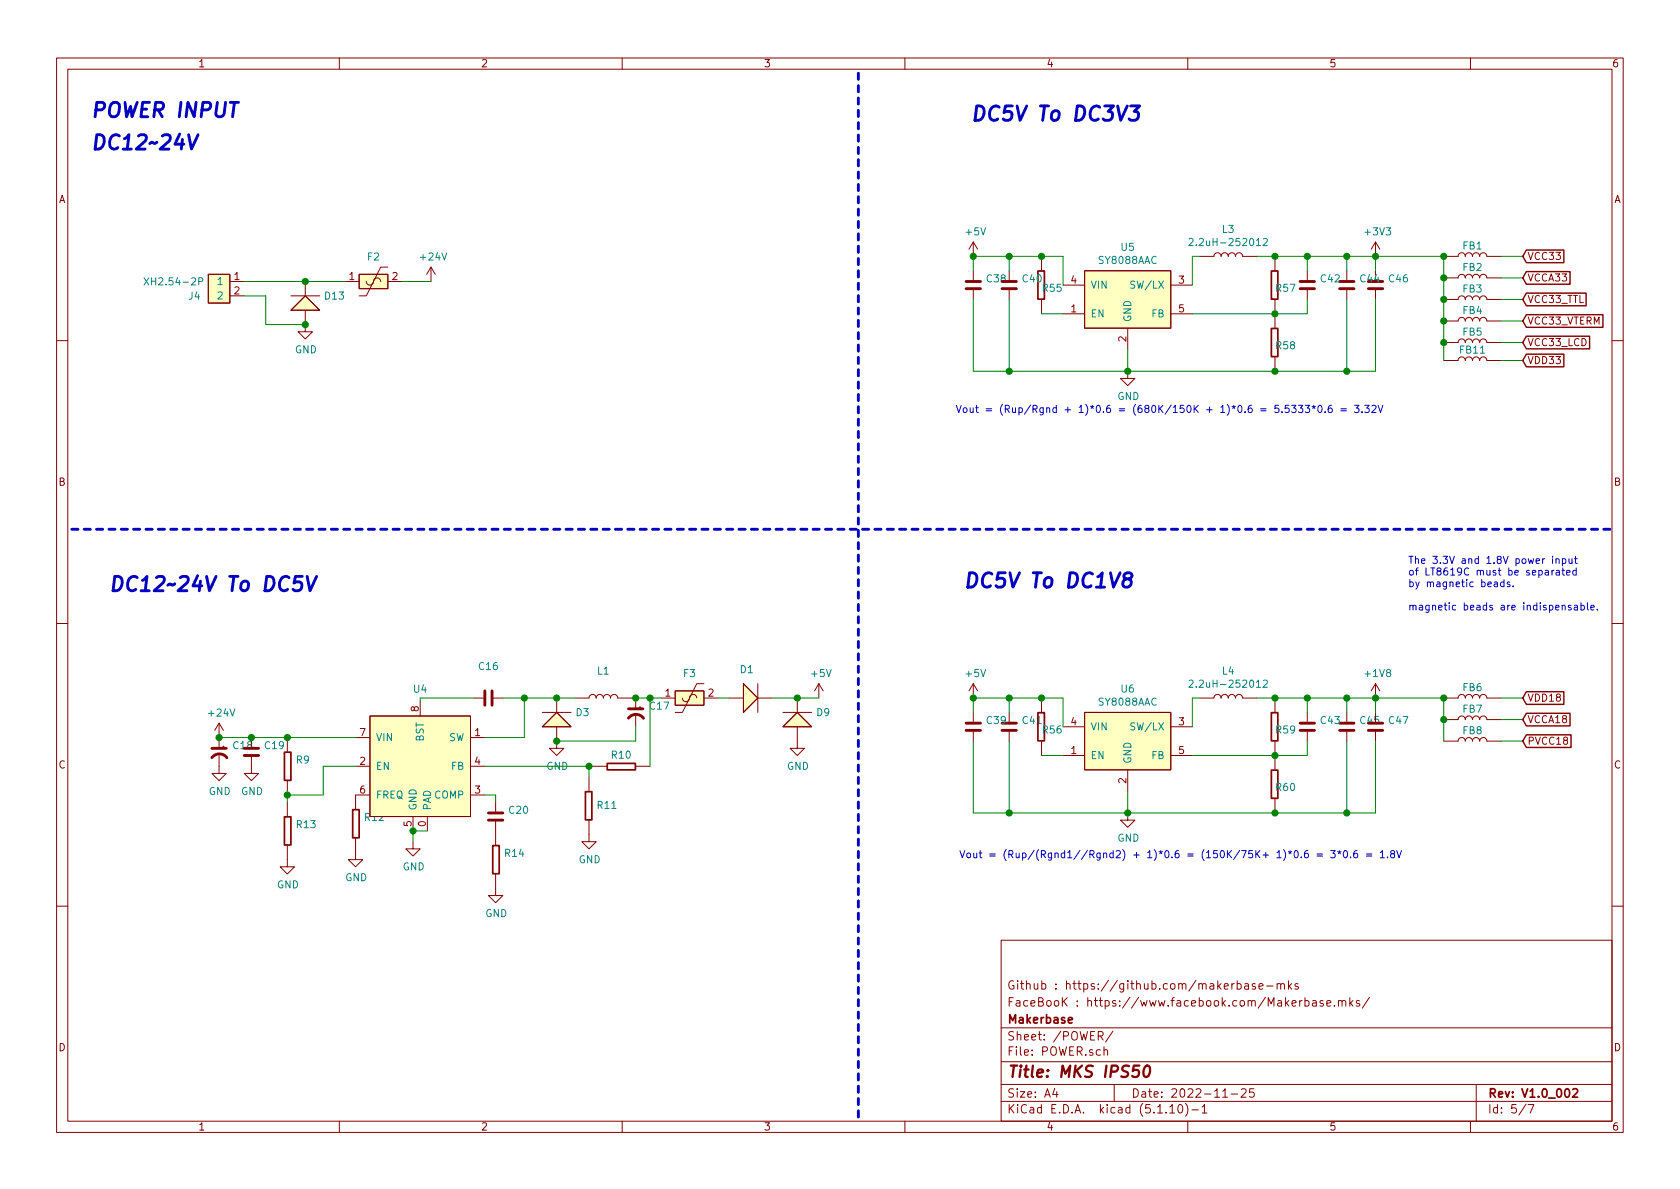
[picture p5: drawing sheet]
<svg xmlns="http://www.w3.org/2000/svg" width="297mm" height="210mm" viewBox="0 0 297 210" stroke-linecap="round" stroke-linejoin="round" font-family="sans-serif">
<defs><g id="words">
<g font-size="3.5" fill="#0000c2">
<text x="15.9" y="20.8">POWER INPUT</text>
<text x="171.4" y="21.4">DC5V To DC3V3</text>
<text x="15.9" y="26.5">DC1224V</text>
<text x="19" y="104.6">DC1224V To DC5V</text>
<text x="170.2" y="104">DC5V To DC1V8</text>
</g>
<text font-size="2.8" fill="#840000" x="178" y="190.5">Title: MKS IPS50</text>
<g font-size="2.1" fill="#840000">
<text x="178" y="178">FaceBooK : https://www.facebook.com/Makerbase.mks/</text>
<text x="178" y="175">Github : https://github.com/makerbase-mks</text>
<text x="178" y="184">Sheet: /POWER/</text>
<text x="178" y="181">Makerbase</text>
<text x="178" y="186.7">File: POWER.sch</text>
<text x="178" y="196.9">KiCad E.D.A. kicad (5.1.10)-1</text>
<text x="178" y="194.1">Size: A4</text>
<text x="200" y="194.1">Date: 2022-11-25</text>
<text x="263" y="194.1">Rev: V1.0_002</text>
<text x="263" y="196.9">Id: 5/7</text>
</g>
<g font-size="1.8" fill="#840000">
<text x="35" y="11.9">1</text>
<text x="85" y="11.9">2</text>
<text x="135" y="11.9">3</text>
<text x="185" y="11.9">4</text>
<text x="235" y="11.9">5</text>
<text x="285" y="11.9">6</text>
<text x="10.4" y="35.9">A</text>
<text x="285.4" y="35.9">A</text>
<text x="270" y="46">VCC33</text>
<text x="41.4" y="49.5">1</text>
<text x="41.4" y="52.1">2</text>
<text x="61.7" y="49.5">1</text>
<text x="69.4" y="49.5">2</text>
<text x="189.4" y="50.2">4</text>
<text x="208.4" y="50.2">3</text>
<text x="270" y="53.6">VCC33_TTL</text>
<text x="270" y="49.8">VCCA33</text>
<text x="189.4" y="55.2">1</text>
<text x="208.4" y="55.2">5</text>
<text x="270" y="57.4">VCC33_VTERM</text>
<text x="199.1" y="60.4" transform="rotate(-90 199.1 60.4)">2</text>
<text x="270" y="64.4">VDD33</text>
<text x="270" y="61.2">VCC33_LCD</text>
<text x="10.4" y="85.9">B</text>
<text x="285.4" y="85.9">B</text>
<text x="74" y="125.8" transform="rotate(-90 74 125.8)">8</text>
<text x="117.6" y="123.2">1</text>
<text x="125.2" y="123.2">2</text>
<text x="270" y="124.1">VDD18</text>
<text x="63.7" y="130.2">7</text>
<text x="84" y="130.2">1</text>
<text x="189.4" y="128.3">4</text>
<text x="208.4" y="128.3">3</text>
<text x="270" y="127.9">VCCA18</text>
<text x="270" y="131.7">PVCC18</text>
<text x="10.4" y="135.9">C</text>
<text x="63.7" y="135.2">2</text>
<text x="84" y="135.2">4</text>
<text x="189.4" y="133.3">1</text>
<text x="208.4" y="133.3">5</text>
<text x="285.4" y="135.9">C</text>
<text x="63.7" y="140.3">6</text>
<text x="84" y="140.3">3</text>
<text x="199.1" y="138.5" transform="rotate(-90 199.1 138.5)">2</text>
<text x="72.8" y="146.1" transform="rotate(-90 72.8 146.1)">5</text>
<text x="75.3" y="146.1" transform="rotate(-90 75.3 146.1)">0</text>
<text x="10.4" y="185.9">D</text>
<text x="285.4" y="185.9">D</text>
<text x="35" y="199.9">1</text>
<text x="85" y="199.9">2</text>
<text x="135" y="199.9">3</text>
<text x="185" y="199.9">4</text>
<text x="235" y="199.9">5</text>
<text x="285" y="199.9">6</text>
</g>
<g font-size="1.8" fill="#008484">
<text x="170.9" y="41.6">+5V</text>
<text x="216.2" y="41.2">L3</text>
<text x="241.5" y="41.6">+3V3</text>
<text x="65" y="46.1">F2</text>
<text x="74.5" y="46.1">+24V</text>
<text x="194.3" y="46.7">SY8088AAC</text>
<text x="198.3" y="44.4">U5</text>
<text x="211.5" y="43.5">2.2uH-252012</text>
<text x="258.7" y="47.9">FB2</text>
<text x="258.7" y="44.1">FB1</text>
<text x="26.4" y="50.5">XH2.54-2P</text>
<text x="33.4" y="53">J4</text>
<text x="38.6" y="50.4">1</text>
<text x="38.6" y="53">2</text>
<text x="57.5" y="53">D13</text>
<text x="174.5" y="49.9">C38</text>
<text x="180.9" y="49.9">C40</text>
<text x="184.4" y="51.6">R55</text>
<text x="192.8" y="51">VIN</text>
<text x="200.4" y="51">SW/LX</text>
<text x="225.7" y="51.6">R57</text>
<text x="233.6" y="49.9">C42</text>
<text x="240.6" y="49.9">C44</text>
<text x="245.6" y="49.9">C46</text>
<text x="258.7" y="51.7">FB3</text>
<text x="192.8" y="56.1">EN</text>
<text x="200" y="57" transform="rotate(-90 200 57)">GND</text>
<text x="203.6" y="56.1">FB</text>
<text x="258.7" y="55.5">FB4</text>
<text x="258.7" y="59.4">FB5</text>
<text x="52.1" y="62.5">GND</text>
<text x="225.7" y="61.8">R58</text>
<text x="258.2" y="62.5">FB11</text>
<text x="197.6" y="70.7">GND</text>
<text x="84.7" y="118.5">C16</text>
<text x="105.7" y="119.3">L1</text>
<text x="120.9" y="119.7">F3</text>
<text x="130.9" y="119">D1</text>
<text x="143.6" y="119.7">+5V</text>
<text x="170.9" y="119.7">+5V</text>
<text x="216.2" y="119.3">L4</text>
<text x="241.5" y="119.7">+1V8</text>
<text x="73.2" y="122.5">U4</text>
<text x="115" y="125.5">C17</text>
<text x="194.3" y="124.8">SY8088AAC</text>
<text x="198.3" y="122.5">U6</text>
<text x="211.5" y="121.6">2.2uH-252012</text>
<text x="258.7" y="122.2">FB6</text>
<text x="37" y="126.7">+24V</text>
<text x="66.4" y="131.1">VIN</text>
<text x="74.9" y="131.2" transform="rotate(-90 74.9 131.2)">BST</text>
<text x="79.3" y="131.1">SW</text>
<text x="101.9" y="126.6">D3</text>
<text x="144.4" y="126.6">D9</text>
<text x="174.5" y="128">C39</text>
<text x="180.9" y="128">C41</text>
<text x="184.4" y="129.7">R56</text>
<text x="192.8" y="129.2">VIN</text>
<text x="200.4" y="129.2">SW/LX</text>
<text x="225.7" y="129.7">R59</text>
<text x="233.6" y="128">C43</text>
<text x="240.6" y="128">C45</text>
<text x="245.6" y="128">C47</text>
<text x="258.7" y="126">FB7</text>
<text x="258.7" y="129.8">FB8</text>
<text x="41.3" y="132.5">C18</text>
<text x="46.9" y="132.5">C19</text>
<text x="52.4" y="135">R9</text>
<text x="66.4" y="136.1">EN</text>
<text x="79.8" y="136.1">FB</text>
<text x="96.6" y="136.1">GND</text>
<text x="108.2" y="134.2">R10</text>
<text x="139.1" y="136.1">GND</text>
<text x="192.8" y="134.2">EN</text>
<text x="200" y="135.1" transform="rotate(-90 200 135.1)">GND</text>
<text x="203.6" y="134.2">FB</text>
<text x="36.9" y="140.6">GND</text>
<text x="42.6" y="140.6">GND</text>
<text x="66.4" y="141.2">FREQ</text>
<text x="73.7" y="143.4" transform="rotate(-90 73.7 143.4)">GND</text>
<text x="76.2" y="143.4" transform="rotate(-90 76.2 143.4)">PAD</text>
<text x="76.9" y="141.2">COMP</text>
<text x="90.1" y="143.9">C20</text>
<text x="105.7" y="143">R11</text>
<text x="225.7" y="139.9">R60</text>
<text x="52.5" y="146.5">R13</text>
<text x="64.6" y="145.2">R12</text>
<text x="197.6" y="148.8">GND</text>
<text x="61" y="155.8">GND</text>
<text x="71.2" y="153.9">GND</text>
<text x="89.3" y="151.5">R14</text>
<text x="102.3" y="152.6">GND</text>
<text x="49" y="157.1">GND</text>
<text x="85.8" y="162.2">GND</text>
</g>
<g font-size="1.8" fill="#0000c2">
<text x="168.9" y="73">Vout = (Rup/Rgnd + 1)*0.6 = (680K/150K + 1)*0.6 = 5.5333*0.6 = 3.32V</text>
<text x="248.9" y="99.7">The 3.3V and 1.8V power input</text>
<text x="248.9" y="101.8">of LT8619C must be separated</text>
<text x="248.9" y="103.8">by magnetic beads.</text>
<text x="248.9" y="107.9">magnetic beads are indispensable.</text>
<text x="169.5" y="151.8">Vout = (Rup/(Rgnd1//Rgnd2) + 1)*0.6 = (150K/75K+ 1)*0.6 = 3*0.6 = 1.8V</text>
</g>
<g font-size=".7" fill="#840000">
<text x="113" y="125.4">+</text>
<text x="39.3" y="132.4">+</text>
</g>
</g></defs>
<g fill="none" stroke="#840000" stroke-width=".18">
<path d="M10 10.3h277v189.9h-277zM12 12.2h273v186.1h-273zM60 10.3v1.9M110 10.3v1.9M160 10.3v1.9M210 10.3v1.9M260 10.3v1.9M36.8 48.5h3.8v5.1h-3.8zM40.6 52.3h2.6M40.6 49.8h2.6M51.4 52.3h5.1M54 54.9v3.8h1.2l-1.2 1.2-1.3-1.2h1.3"/>
<path d="M54 52.3l2.5 2.6h-5.1zM54 49.8v2.5M61 49.8h2.5M63.5 48.5h5.1v2.5h-5.1zM64.8 49.8a.66 .66 0 0 0 .7 .6 .66 .66 0 0 0 .6-.9 .64 .64 0 0 1 .7-.4 .64 .64 0 0 1 .5 .7M68.6 47.2h-1.3l-2.5 5.1h-1.3M68.6 49.8h2.5M76.2 47.2l-.8 1.3M76.2 47.2v2.6M76.2 47.2l.8 1.3M172.1 42.8v2.5M172.1 47.9v1.9"/>
<path d="M172.1 51v2M172.1 42.8l-.8 1.3M172.1 42.8l.7 1.3M178.4 47.9v1.9M178.4 51v2M184.1 45.3v2.6M184.1 53v2.5M188 55.5h3.8M188 50.4h3.8M191.8 47.9h15.2v10.1h-15.2zM199.4 58v3.8M207 55.5h3.8"/>
<path d="M207 50.4h3.8M212.1 45.3h2.5a.63 .63 0 0 1 .7-.6 .63 .63 0 0 1 .6 .6 .63 .63 0 0 1 .6-.6 .63 .63 0 0 1 .7 .6 .63 .63 0 0 1 .6-.6 .63 .63 0 0 1 .6 .6 .63 .63 0 0 1 .7-.6 .63 .63 0 0 1 .6 .6h2.5M225.4 45.3v2.6M225.4 53v5M231.1 47.9v1.9M231.1 51v2M238.1 47.9v1.9M238.1 51v2M243.2 42.8v2.5M243.2 47.9v1.9M243.2 51v2M243.2 42.8l-.8 1.3"/>
<path d="M243.2 42.8l.8 1.3M255.3 56.8h2.5a.63 .63 0 0 1 .6-.7 .63 .63 0 0 1 .7 .7 .63 .63 0 0 1 .6-.7 .63 .63 0 0 1 .6 .7 .63 .63 0 0 1 .7-.7 .63 .63 0 0 1 .6 .7 .63 .63 0 0 1 .7-.7 .63 .63 0 0 1 .6 .7h2.5M255.3 53h2.5a.63 .63 0 0 1 .6-.7 .63 .63 0 0 1 .7 .7 .63 .63 0 0 1 .6-.7 .63 .63 0 0 1 .6 .7 .63 .63 0 0 1 .7-.7 .63 .63 0 0 1 .6 .7 .63 .63 0 0 1 .7-.7 .63 .63 0 0 1 .6 .7h2.5M255.3 49.1h2.5a.63 .63 0 0 1 .6-.6 .63 .63 0 0 1 .7 .6 .63 .63 0 0 1 .6-.6 .63 .63 0 0 1 .6 .6 .63 .63 0 0 1 .7-.6 .63 .63 0 0 1 .6 .6 .63 .63 0 0 1 .7-.6 .63 .63 0 0 1 .6 .6h2.5M255.3 45.3h2.5a.63 .63 0 0 1 .6-.6 .63 .63 0 0 1 .7 .6 .63 .63 0 0 1 .6-.6 .63 .63 0 0 1 .6 .6 .63 .63 0 0 1 .7-.6 .63 .63 0 0 1 .6 .6 .63 .63 0 0 1 .7-.6 .63 .63 0 0 1 .6 .6h2.5M10 60.2h2M199.4 65.7v1.2h1.3l-1.3 1.3-1.3-1.3h1.3M225.4 63.1v2.6M255.3 60.6h2.5a.63 .63 0 0 1 .6-.7 .63 .63 0 0 1 .7 .7 .63 .63 0 0 1 .6-.7 .63 .63 0 0 1 .6 .7 .63 .63 0 0 1 .7-.7 .63 .63 0 0 1 .6 .7 .63 .63 0 0 1 .7-.7 .63 .63 0 0 1 .6 .7h2.5M255.3 63.7h2.5a.63 .63 0 0 1 .6-.6 .63 .63 0 0 1 .7 .6 .63 .63 0 0 1 .6-.6 .63 .63 0 0 1 .6 .6 .63 .63 0 0 1 .7-.6 .63 .63 0 0 1 .6 .6 .63 .63 0 0 1 .7-.6 .63 .63 0 0 1 .6 .6h2.5M285 60.2h2M10 110.3h2"/>
<path d="M285 110.3h2M38.7 133.6v3.2h1.3l-1.3 1.2-1.2-1.2h1.2M38.7 127.9l-.7 1.3M38.7 127.9v4.4M38.7 127.9l.8 1.3M44.4 133.6v3.2h1.3l-1.3 1.2-1.2-1.2h1.2M44.4 130.4v1.9M50.8 130.4v2.6M50.8 138v2.6M62.9 135.5h2.5M62.9 130.4h2.5M65.4 126.6h17.8v17.8h-17.8z"/>
<path d="M74.3 124.1v2.5M83.2 135.5h2.5M83.2 130.4h2.5M83.8 123.4h1.9M87 123.4h1.9M95.9 128.5l2.5-2.5 2.6 2.5zM95.9 126h5.1M98.4 128.5v3.8h1.3l-1.3 1.3-1.2-1.3h1.2M98.4 123.4v2.6M101.6 123.4h2.5a.63 .63 0 0 1 .7-.6 .63 .63 0 0 1 .6 .6 .63 .63 0 0 1 .6-.6 .63 .63 0 0 1 .7 .6 .63 .63 0 0 1 .6-.6 .63 .63 0 0 1 .6 .6 .63 .63 0 0 1 .7-.6 .63 .63 0 0 1 .6 .6h2.6M104.1 137.4v2.5M104.8 135.5h2.5"/>
<path d="M112.4 135.5h2.5M112.4 123.4v1.9M112.4 126.6v1.9M116.8 123.4h2.6M119.4 122.2h5.1v2.5h-5.1zM120.6 123.4a.66 .66 0 0 0 .8 .7 .66 .66 0 0 0 .5-.9 .64 .64 0 0 1 .8-.4 .64 .64 0 0 1 .5 .6M124.5 120.9h-1.3l-2.6 5.1h-1.2M124.5 123.4h2.5M128.9 123.4h2.5M131.4 120.9l2.6 2.5-2.6 2.6zM134 123.4h2.5M134 120.9v5.1"/>
<path d="M138.4 128.5l2.6-2.5 2.5 2.5zM138.4 126h5.1M141 128.5v3.8h1.2l-1.2 1.3-1.3-1.3h1.3M141 123.4v2.6M144.8 120.9l-.8 1.3M144.8 120.9v2.5M144.8 120.9l.7 1.3M172.1 120.9v2.5M172.1 126v1.9M172.1 129.2v1.9M172.1 120.9l-.8 1.3M172.1 120.9l.7 1.3"/>
<path d="M178.4 126v1.9M178.4 129.2v1.9M184.1 123.4v2.6M184.1 131.1v2.5M188 133.6h3.8M188 128.5h3.8M191.8 126h15.2v10.1h-15.2zM199.4 136.1v3.8M207 133.6h3.8M207 128.5h3.8M212.1 123.4h2.5a.63 .63 0 0 1 .7-.6 .63 .63 0 0 1 .6 .6 .63 .63 0 0 1 .6-.6 .63 .63 0 0 1 .7 .6 .63 .63 0 0 1 .6-.6 .63 .63 0 0 1 .6 .6 .63 .63 0 0 1 .7-.6 .63 .63 0 0 1 .6 .6h2.5M225.4 123.4v2.6"/>
<path d="M225.4 131.1v5M231.1 126v1.9M231.1 129.2v1.9M238.1 126v1.9M238.1 129.2v1.9M243.2 120.9v2.5M243.2 126v1.9M243.2 129.2v1.9M243.2 120.9l-.8 1.3M243.2 120.9l.8 1.3M255.3 123.4h2.5a.63 .63 0 0 1 .6-.6 .63 .63 0 0 1 .7 .6 .63 .63 0 0 1 .6-.6 .63 .63 0 0 1 .6 .6 .63 .63 0 0 1 .7-.6 .63 .63 0 0 1 .6 .6 .63 .63 0 0 1 .7-.6 .63 .63 0 0 1 .6 .6h2.5M255.3 127.2h2.5a.63 .63 0 0 1 .6-.6 .63 .63 0 0 1 .7 .6 .63 .63 0 0 1 .6-.6 .63 .63 0 0 1 .6 .6 .63 .63 0 0 1 .7-.6 .63 .63 0 0 1 .6 .6 .63 .63 0 0 1 .7-.6 .63 .63 0 0 1 .6 .6h2.5"/>
<path d="M255.3 131.1h2.5a.63 .63 0 0 1 .6-.7 .63 .63 0 0 1 .7 .7 .63 .63 0 0 1 .6-.7 .63 .63 0 0 1 .6 .7 .63 .63 0 0 1 .7-.7 .63 .63 0 0 1 .6 .7 .63 .63 0 0 1 .7-.7 .63 .63 0 0 1 .6 .7h2.5M50.8 149.5v3.8h1.3l-1.3 1.3-1.3-1.3h1.3M50.8 141.9v2.5M62.9 148.2v3.8h1.2l-1.2 1.3-1.3-1.3h1.3M65.4 140.6h-2.5v2.5M73 148.8v1.3h1.3l-1.3 1.3-1.2-1.3h1.2M73 144.4v2.5M75.6 144.4v2.5M83.2 140.6h2.5M87.6 154.6v3.8h1.3l-1.3 1.2-1.2-1.2h1.2M87.6 141.9v1.9M87.6 145v4.5"/>
<path d="M104.1 145v3.8h1.3l-1.3 1.3-1.2-1.3h1.2M199.4 143.8v1.2h1.3l-1.3 1.3-1.3-1.3h1.3M225.4 141.2v2.6M10 160.2h2M177 166.3h108v32h-108zM218.7 174l.5-.1 .3 .3-.1 .6-.2 .1-.5-.1M218.7 173.4v1.5M220.1 174h.6l.1 .9M220.8 174.3l-.6 .1-.2 .2 .1 .2 .1 .1 .6-.1M221.9 174l-.3-.1-.2 .2 .1 .3 .4 .1v.3h-.5M222.6 174.4l.7-.1-.1-.3-.4-.1-.2 .2 .1 .7h.5M224 174.4h1.1"/>
<path d="M225.8 174.1l.2-.2 .4 .1v.9M225.8 173.9v1M226.4 174.1a.36 .36 0 0 1 .4-.2 .36 .36 0 0 1 .3 .2v.8M227.8 173.4v1.5M227.9 174.4l.5 .5M228.4 173.9l-.6 .6M229.5 174l-.3-.1-.2 .2v.3l.5 .1v.3h-.5M230.7 177l.5-.1 .2 .3v.6l-.2 .1-.5-.1M230.7 176.4v1.5M232.1 177h.6v.9M232.7 177.3l-.5 .1-.2 .2 .1 .2 .1 .1 .5-.1M233.9 177l-.3-.1-.2 .2 .1 .3 .4 .1v.3h-.5"/>
<path d="M234.6 177.4l.7-.1-.1-.3-.4-.1-.2 .2v.7h.6M235.9 177.8v.1M236.7 177.1l.2-.2 .3 .1 .1 .9M236.7 176.9v1M237.3 177.1a.36 .36 0 0 1 .3-.2 .36 .36 0 0 1 .3 .2v.8M238.7 176.4v1.5M238.8 177.4l.4 .5M239.2 176.9l-.5 .6M240.4 177l-.4-.1-.2 .2 .1 .3 .5 .1v.3h-.6M242.1 176.3l-1.2 2M285 160.2h2M60 198.3v1.9"/>
<path d="M110 198.3v1.9M160 198.3v1.9M177 194.8h108M177 191.8h108M177 187.8h108M177 181.8h108M186.5 192.5l-.4 1h1M186.8 193v1M194.2 183.2l.7-.1 .1-.2-.1-.4-.7-.1v1.5M194.6 183.2l.4 .7M195.2 185.7l.2-.1 .4 .1v.9M195.2 185.1v1.5"/>
<path d="M196.8 182.3l-1.3 2M197 191.8v3M206.8 195.8l.5-.5v1.5M206.8 196.8h.9M208.5 195.4l.1-.1a.8 .8 0 0 1 .5 .8 .8 .8 0 0 1-.5 .7 1 1 0 0 1-.1-1.4zM209.6 195.1a1.71 1.71 0 0 1 0 2.3M210 198.3v1.9M210.7 196.3h1.2M212.5 195.8l.5-.5v1.5M212.5 196.8h.9M216.2 194h.8M217.7 193.5h1.1"/>
<path d="M219.5 192.7l.2-.2h.3l.3 .2v.3v.2l-.9 .8h.9M221.7 192.5h-.7l-.1 .7 .2-.1 .5 .1 .2 .2-.1 .5-.2 .1-.6-.1M260 198.3v1.9M261 191.8v6.5M269.8 195.2l-1.2 2M270.2 195.3h1l-.6 1.5"/>
</g>
<g fill="none" stroke="#840000" stroke-width=".3">
<path d="M183.5 47.9h1.2v5h-1.2zM224.8 58.1h1.1v5h-1.1zM224.8 47.9h1.1v5h-1.1zM50.3 133h1.1v5h-1.1zM103.5 140h1.1v5h-1.1zM107.4 135h4.9v1.1h-4.9zM183.5 126h1.2v5h-1.2zM224.8 136.2h1.1v5h-1.1zM224.8 126h1.1v5h-1.1zM50.3 144.4h1.1v5h-1.1zM62.4 143.2h1.1v5h-1.1zM87.1 149.5h1.2v5h-1.2z"/>
<path d="M188.9 180.4l.7-.1-.1-.3-.4-.1-.2 .2 .1 .7h.5M278.1 192.7l.2-.2h.4l.2 .5-.9 1h.9"/>
</g>
<path d="M201.4 188.4h-.9l-.2 1 .3-.2 .6 .1 .2 .3-.2 .7-.3 .1h-.5l-.2-.1M202.5 188.6a.44 .44 0 0 1 .5-.2 .44 .44 0 0 1 .3 .4 1.15 1.15 0 0 1-.8 1.6l-.1-.1a1.5 1.5 0 0 1 .1-1.7z" fill="none" stroke="#840000" stroke-width=".41"/>
<g fill="none" stroke="#840000" stroke-width=".51">
<path d="M170.8 51h2.6M170.8 49.8h2.6M177.2 51h2.5M177.2 49.8h2.5M229.9 51h2.5M229.9 49.8h2.5M236.9 51h2.5M236.9 49.8h2.5M241.9 51h2.6M241.9 49.8h2.6M37.5 134a1.63 1.63 0 0 1 2.6 0M37.5 132.3h2.5"/>
<path d="M43.2 132.3h2.5M43.2 133.6h2.5M85.7 122.2v2.5M87 122.2v2.5M111.1 127a1.63 1.63 0 0 1 2.7 0M111.1 125.3h2.6M170.8 129.2h2.6M170.8 127.9h2.6M177.2 129.2h2.5M177.2 127.9h2.5M229.9 129.2h2.5M229.9 127.9h2.5"/>
<path d="M236.9 129.2h2.5M236.9 127.9h2.5M241.9 129.2h2.6M241.9 127.9h2.6M86.4 145h2.5M86.4 143.8h2.5"/>
</g>
<g fill="#ffffc2" stroke="#ffffc2" stroke-width=".18">
<path d="M191.8 47.9h15.2v10.1h-15.2z"/>
<path d="M54 52.3l2.5 2.6h-5.1z"/>
<path d="M119.4 122.2h5.1v2.5h-5.1z"/>
<path d="M191.8 126h15.2v10.1h-15.2z"/>
<path d="M63.5 48.5h5.1v2.5h-5.1z"/>
<path d="M138.4 128.5l2.6-2.5 2.5 2.5z"/>
<path d="M36.8 48.5h3.8v5.1h-3.8z"/>
<path d="M65.4 126.6h17.8v17.8h-17.8z"/>
<path d="M131.4 120.9l2.6 2.5-2.6 2.6z"/>
<path d="M95.9 128.5l2.5-2.5 2.6 2.5z"/>
</g>
<path d="M25.5 49.1l.8 1.3M26.3 49.1l-.8 1.3M35.2 49.8l.6-.1v-.5l-.2-.1h-.4v1.3M210.2 42.3l.5-.1 .2 .3v.2l-.7 .7h.7M223.4 42.3l.5-.1 .2 .3-.1 .2-.7 .7h.8M210.2 120.4l.5-.1 .2 .3v.2l-.7 .7h.7M223.4 120.4l.5-.1 .2 .3-.1 .2-.7 .7h.8" fill="none" stroke="#008484" stroke-width=".18"/>
<path d="M151.8 12.9v185.5M12.7 93.6h272.4" fill="none" stroke="#0000c2" stroke-width=".51" stroke-dasharray="1.1 1.1"/>
<g fill="none" stroke="#008400" stroke-width=".18">
<path d="M43.2 52.3h3.8v5.1h7M43.2 49.8h17.8M71.1 49.8h5.1M172.1 47.9v-2.6h15.9v5.1M172.1 53v12.7h71.1v-12.7M178.4 45.3v2.6M178.4 53v12.7M184.1 55.5h3.9M212.1 45.3h-1.3v5.1M222.2 45.3h33.1v18.4M231.1 45.3v2.6M231.1 53v2.5h-20.3"/>
<path d="M238.1 45.3v2.6M238.1 53v12.7M243.2 45.3v2.6M265.4 56.8h3.8M265.4 53h3.8M265.4 49.1h3.8M265.4 45.3h3.8M199.4 61.8v3.9M265.4 63.7h3.8M265.4 60.6h3.8M38.7 130.4h24.2M62.9 135.5h-5.8v5.1h-6.3v1.3"/>
<path d="M83.8 123.4h-9.5v.7M85.7 135.5h19.1M88.9 123.4h12.7M92.7 123.4v7h-7M104.1 135.5v1.9M111.8 123.4h5M112.4 128.5v2.6h-14M114.9 123.4v12.1M127 123.4h1.9M136.5 123.4h8.3M172.1 126v-2.6h15.9v5.1M172.1 131.1v12.7h71.1v-12.7"/>
<path d="M178.4 123.4v2.6M178.4 131.1v12.7M184.1 133.6h3.9M199.4 139.9v3.9M212.1 123.4h-1.3v5.1M222.2 123.4h33.1v7.7M231.1 131.1v2.5h-20.3M231.1 123.4v2.6M238.1 123.4v2.6M238.1 131.1v12.7M243.2 123.4v2.6M265.4 123.4h3.8"/>
<path d="M265.4 131.1h3.8M265.4 127.2h3.8M75.6 146.9h-2.6v1.9M85.7 140.6h1.9v1.3"/>
</g>
<path d="M269.9 51.8h10.5v2.3h-10.5l-.7-1.1zM269.9 44.2h6.6v2.3h-6.6l-.7-1.2zM269.9 48h7.7v2.3h-7.7l-.7-1.2zM269.9 55.6h13.5v2.3h-13.5l-.7-1.1zM269.9 59.5h11.2v2.2h-11.2l-.7-1.1zM269.9 62.6h6.6v2.3h-6.6l-.7-1.2zM269.9 126.1h7.7v2.3h-7.7l-.7-1.2zM269.9 129.9h7.9v2.3h-7.9l-.7-1.1zM269.9 122.3h6.6v2.3h-6.6l-.7-1.2z" fill="none" stroke="#840000" stroke-width=".25"/>
<path d="M199.9 18.7h1.6l-1 1a.62 .62 0 0 1 .8 .5l-.1 .6-.5 .5h-.7l-.4-.3M33.4 23.8l.5 2.6 1.1-2.6M53.4 101.9h-1.2l-.2 1.2 .3-.2h.7l.2 .1 .2 .4-.2 .8-.4 .3h-.6l-.4-.3M54.3 101.9l.5 2.6 1.2-2.6M199.1 102.4a.56 .56 0 0 1-.4-.6 .56 .56 0 0 1 .6-.5h.4a.56 .56 0 0 1 .4 .6 .56 .56 0 0 1-.5 .5h-.5a.83 .83 0 0 0-.4 1.3 .83 .83 0 0 0 1.1-.1 .83 .83 0 0 0 0-1.1l-.2-.1" fill="none" stroke="#0000c2" stroke-width=".51"/>
<g fill="none" stroke="#0000c2" stroke-width=".18">
<path d="M226.1 71.7h-.6l-.1 .6 .5-.1 .2 .2v.3l-.2 .2-.5-.1M226.7 72.8v.1M227.9 71.7h-.6l-.1 .6 .2-.1 .5 .1v.5l-.2 .1-.5-.1M228.4 71.7h.8l-.5 .5 .4 .1 .1 .4-.3 .2-.5-.1M229.6 71.7h.8l-.5 .5 .4 .1v.5l-.2 .1-.5-.1M230.8 71.7h.8l-.5 .5 .4 .1 .1 .4-.3 .2-.5-.1M232 71.9l.3 .1 .3-.1M232.1 72.2l.2-.2 .2 .2M232.3 71.7v.3M233.1 71.8l.2-.1a.67 .67 0 0 1 .5 .6 .67 .67 0 0 1-.5 .6l-.2-.2-.1-.2zM234.3 72.8v.1M235.4 71.7h-.2a.79 .79 0 0 0-.1 1.2l.4-.1v-.5l-.4-.1-.3 .2"/>
<path d="M237.1 72.3h.9M237.1 72.6h.9M239.5 71.7h.8l-.4 .5 .3 .1 .1 .4-.3 .2-.5-.1M240.8 72.8v.1M241.3 71.7h.8l-.4 .5 .3 .1v.5l-.1 .1-.6-.1M242.6 71.8l.5-.1 .2 .3-.8 .9h.8M243.7 71.7l.4 1.2 .4-1.2M274.5 98.4v.1M274.5 98.8v.8M275.1 98.9l.2-.1 .3 .1 .1 .7M275.1 98.8v.8M276.3 98.9l.3-.1 .3 .2-.2 .6h-.4"/>
<path d="M276.3 98.8v1.3M277.4 98.8l.1 .8h.3l.2-.1M278 98.8v.8M278.4 98.8h.5M278.6 98.4v1.1l.3 .1M264.2 103h.5l.1 .8M264.8 103.2l-.5 .1-.1 .1 .1 .4 .5-.1M265.9 103l-.3-.1-.3 .2 .1 .6h.5M265.9 102.5v1.3M267 103l-.4-.1-.1 .2v.2l.5 .1v.3h-.5M267.5 103.6v.2M274.4 100.9v.8"/>
<path d="M274.8 100.9h-.3l-.1 .2M275.2 100.9h.5v.8M275.7 101.2h-.4l-.2 .2 .1 .2h.5M276.1 100.9h.5M276.2 107.2l.2-.2 .3 .1v.8M276.3 100.4v1.1l.3 .2M277 101.3l.6-.1-.1-.3h-.3l-.2 .1v.6h.5M277.8 107.1l-.3-.1-.2 .2v.2l.5 .1v.3h-.5M278.4 107.1h.5v.8M278.7 100.9h-.4l-.2 .2 .1 .5h.5M278.7 100.4v1.3M278.9 107.3l-.4 .1-.2 .2 .2 .3 .4-.1"/>
<path d="M279.5 107.1l.4-.1 .2 .3-.1 .5h-.5M279.5 106.6v1.3M280.7 106.6v1.1l.1 .2M281.3 107.4l.6-.1-.1-.2-.3-.1-.2 .2v.6h.5M282.4 107.7v.2M227.8 150.6l.3 .1 .3-.1M227.9 151l.2-.3 .2 .3M228.1 150.4v.3M228.9 150.5l.2-.1a.67 .67 0 0 1 .5 .6 .67 .67 0 0 1-.5 .7l-.3-.5zM230.1 151.6v.1M231.2 150.4l-.3 .1a.87 .87 0 0 0 0 1.2l.4-.1v-.6l-.4-.1-.3 .2M232.9 151h.9"/>
<path d="M232.9 151.4h.9M235.3 150.4h.8l-.4 .5 .3 .1v.6l-.2 .1-.5-.1M236.5 150.6l.3 .1 .3-.1M236.6 151l.2-.3 .2 .3M236.8 150.4v.3M237.6 150.5l.2-.1a.67 .67 0 0 1 .5 .6 .67 .67 0 0 1-.5 .7l-.3-.5zM238.8 151.6v.1M240 150.4l-.4 .1a.87 .87 0 0 0 0 1.2l.4-.1v-.6l-.4-.1-.3 .2M241.6 151h.9M241.6 151.4h.9M244 150.8l.4-.4v1.3M244 151.7h.8"/>
<path d="M245.3 151.6v.1M246.1 151l-.2-.2v-.3l.2-.1 .4 .1v.3l-.5 .2-.1 .2v.3l.2 .2 .4-.1 .1-.1-.1-.4-.1-.1M247 150.4l.4 1.3 .4-1.3"/>
</g>
<g fill="#008400" stroke="#008400" stroke-width=".25">
<circle cx="54" cy="49.8" r=".51"/>
<circle cx="54" cy="57.4" r=".51"/>
<circle cx="50.8" cy="130.4" r=".51"/>
<circle cx="172.1" cy="123.4" r=".51"/>
<circle cx="44.5" cy="130.4" r=".51"/>
<circle cx="141" cy="123.4" r=".51"/>
<circle cx="73" cy="146.9" r=".51"/>
<circle cx="255.3" cy="56.8" r=".51"/>
<circle cx="255.3" cy="60.6" r=".51"/>
<circle cx="50.8" cy="140.6" r=".51"/>
<circle cx="38.7" cy="130.4" r=".51"/>
<circle cx="172.1" cy="45.3" r=".51"/>
<circle cx="225.4" cy="123.4" r=".51"/>
<circle cx="225.4" cy="45.3" r=".51"/>
<circle cx="231.1" cy="45.3" r=".51"/>
<circle cx="178.4" cy="123.4" r=".51"/>
<circle cx="225.4" cy="55.5" r=".51"/>
<circle cx="184.2" cy="123.4" r=".51"/>
<circle cx="238.1" cy="45.3" r=".51"/>
<circle cx="225.4" cy="65.7" r=".51"/>
<circle cx="231.1" cy="123.4" r=".51"/>
<circle cx="238.1" cy="65.7" r=".51"/>
<circle cx="199.4" cy="65.7" r=".51"/>
<circle cx="255.3" cy="53" r=".51"/>
<circle cx="178.4" cy="65.7" r=".51"/>
<circle cx="255.3" cy="49.1" r=".51"/>
<circle cx="255.3" cy="45.3" r=".51"/>
<circle cx="243.2" cy="45.3" r=".51"/>
<circle cx="114.9" cy="123.4" r=".51"/>
<circle cx="255.3" cy="123.4" r=".51"/>
<circle cx="92.7" cy="123.4" r=".51"/>
<circle cx="243.2" cy="123.4" r=".51"/>
<circle cx="98.4" cy="123.4" r=".51"/>
<circle cx="112.4" cy="123.4" r=".51"/>
<circle cx="178.4" cy="143.8" r=".51"/>
<circle cx="199.4" cy="143.8" r=".51"/>
<circle cx="238.1" cy="143.8" r=".51"/>
<circle cx="255.3" cy="127.2" r=".51"/>
<circle cx="225.4" cy="143.8" r=".51"/>
<circle cx="104.1" cy="135.5" r=".51"/>
<circle cx="98.4" cy="131.1" r=".51"/>
<circle cx="238.1" cy="123.4" r=".51"/>
<circle cx="184.2" cy="45.3" r=".51"/>
<circle cx="225.4" cy="133.6" r=".51"/>
<circle cx="178.4" cy="45.3" r=".51"/>
</g>
<use href="#words"/>
</svg>
